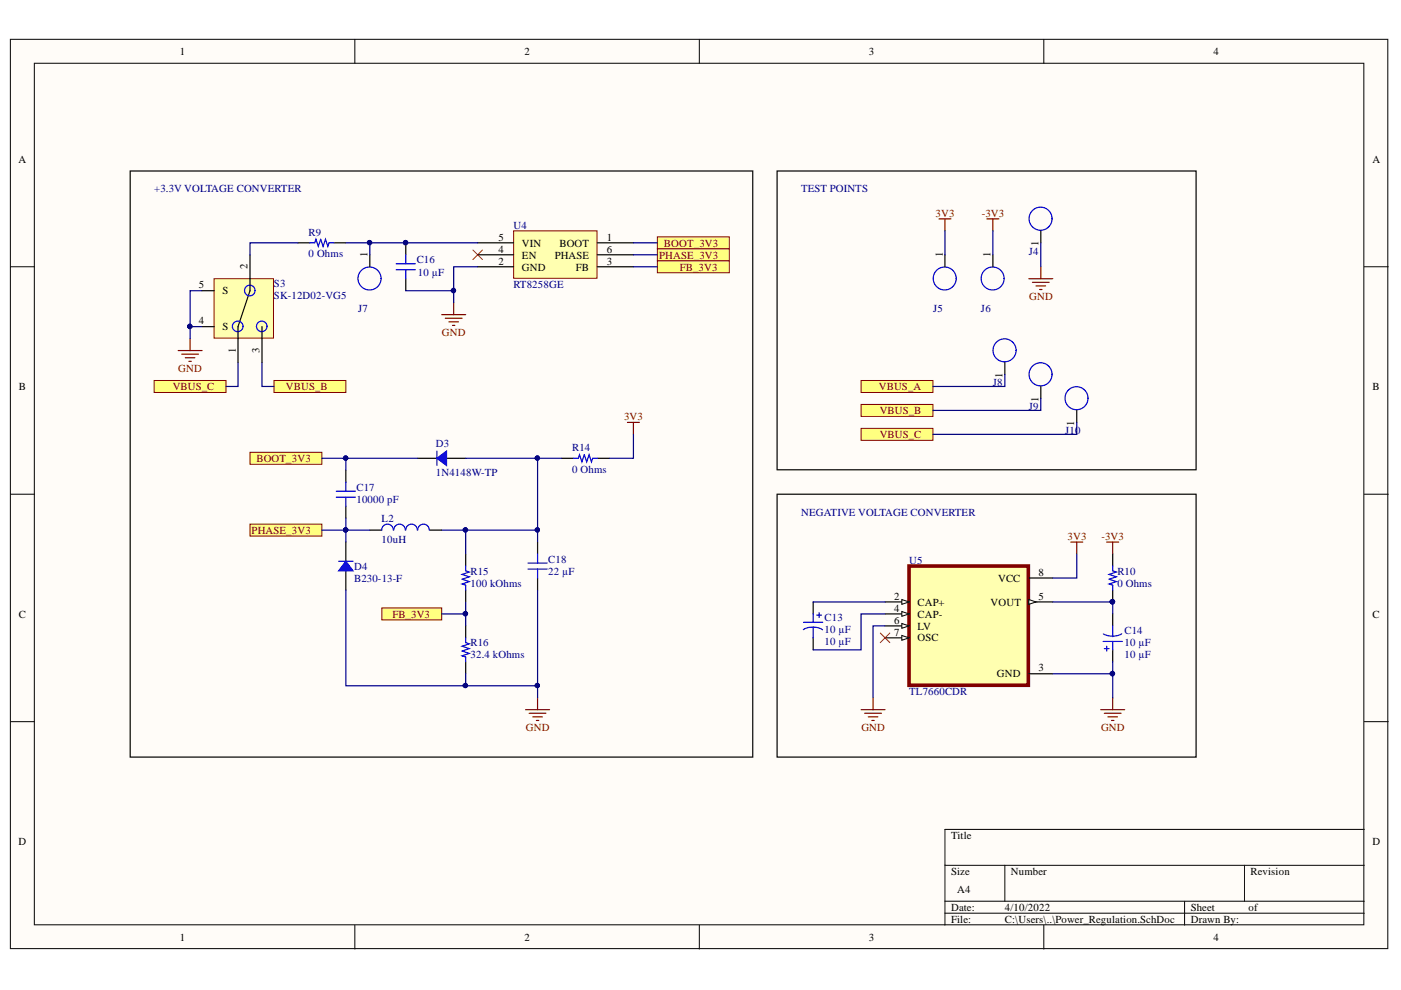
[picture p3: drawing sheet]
<svg xmlns="http://www.w3.org/2000/svg" width="297mm" height="210mm" viewBox="0 0 297 210" stroke-linecap="round" stroke-linejoin="round" font-family="sans-serif">
<defs><g id="words">
<g font-size="2.3">
<text x="38.1" y="11.6">1</text>
<text x="111.2" y="11.6">2</text>
<text x="184.2" y="11.6">3</text>
<text x="257.3" y="11.6">4</text>
<text x="3.9" y="34.5">A</text>
<text x="291" y="34.5">A</text>
<text x="105.7" y="53.6">4</text>
<text x="105.7" y="51">5</text>
<text x="110.7" y="52.3">VIN</text>
<text x="118.6" y="52.3">BOOT</text>
<text x="128.7" y="51">1</text>
<text x="128.7" y="53.6">6</text>
<text x="220.2" y="52.1" transform="rotate(-90 220.2 52.1)">1</text>
<text x="52.5" y="57.1" transform="rotate(-90 52.5 57.1)">2</text>
<text x="78" y="54.6" transform="rotate(-90 78 54.6)">1</text>
<text x="105.7" y="56.1">2</text>
<text x="110.7" y="57.4">GND</text>
<text x="110.7" y="54.8">EN</text>
<text x="117.6" y="54.8">PHASE</text>
<text x="122.1" y="57.4">FB</text>
<text x="128.7" y="56.1">3</text>
<text x="199.9" y="54.6" transform="rotate(-90 199.9 54.6)">1</text>
<text x="210" y="54.6" transform="rotate(-90 210 54.6)">1</text>
<text x="42.2" y="61.2">5</text>
<text x="47.2" y="62.4">S</text>
<text x="42.2" y="68.8">4</text>
<text x="47.2" y="70">S</text>
<text x="50" y="74.9" transform="rotate(-90 50 74.9)">1</text>
<text x="55" y="74.9" transform="rotate(-90 55 74.9)">3</text>
<text x="4" y="82.7">B</text>
<text x="212.6" y="80.1" transform="rotate(-90 212.6 80.1)">1</text>
<text x="291" y="82.7">B</text>
<text x="220.2" y="85.2" transform="rotate(-90 220.2 85.2)">1</text>
<text x="227.8" y="90.2" transform="rotate(-90 227.8 90.2)">1</text>
<text x="211.6" y="123.3">VCC</text>
<text x="220.2" y="122.1">8</text>
<text x="4" y="130.9">C</text>
<text x="189.6" y="127.1">2</text>
<text x="189.6" y="129.7">4</text>
<text x="194.5" y="128.4">CAP+</text>
<text x="194.5" y="130.9">CAP-</text>
<text x="210" y="128.4">VOUT</text>
<text x="220.2" y="127.1">5</text>
<text x="291" y="130.9">C</text>
<text x="189.6" y="132.2">6</text>
<text x="189.6" y="134.7">7</text>
<text x="194.5" y="133.5">LV</text>
<text x="194.5" y="136">OSC</text>
<text x="211.4" y="143.6">GND</text>
<text x="220.2" y="142.3">3</text>
<text x="3.9" y="179.2">D</text>
<text x="201.6" y="177.9">Title</text>
<text x="291" y="179.2">D</text>
<text x="201.6" y="185.5">Size</text>
<text x="214.3" y="185.5">Number</text>
<text x="265.1" y="185.5">Revision</text>
<text x="202.9" y="189.3">A4</text>
<text x="201.6" y="193.1">Date:</text>
<text x="201.6" y="195.7">File:</text>
<text x="213.1" y="193.1">4/10/2022</text>
<text x="213.1" y="195.7">C:\Users\..\Power_Regulation.SchDoc</text>
<text x="252.5" y="193.1">Sheet</text>
<text x="252.5" y="195.7">Drawn By:</text>
<text x="264.7" y="193.1">of</text>
<text x="38.1" y="199.5">1</text>
<text x="111.2" y="199.5">2</text>
<text x="184.2" y="199.5">3</text>
<text x="257.3" y="199.5">4</text>
</g>
<g font-size="2.3" fill="#000080">
<text x="32.7" y="40.8">+3.3V VOLTAGE CONVERTER</text>
<text x="169.9" y="40.8">TEST POINTS</text>
<text x="65.4" y="50">R9</text>
<text x="108.9" y="48.5">U4</text>
<text x="65.4" y="54.6">0 Ohms</text>
<text x="88.4" y="55.8">C16</text>
<text x="88.6" y="58.6">10 µF</text>
<text x="218.1" y="54.1">J4</text>
<text x="58.1" y="60.9">S3</text>
<text x="58.1" y="63.4">SK-12D02-VG5</text>
<text x="108.9" y="61.2">RT8258GE</text>
<text x="75.9" y="66.1">J7</text>
<text x="197.8" y="66.1">J5</text>
<text x="208" y="66.1">J6</text>
<text x="210.5" y="81.9">J8</text>
<text x="218.1" y="87">J9</text>
<text x="92.4" y="94.9">D3</text>
<text x="121.3" y="95.6">R14</text>
<text x="225.8" y="92.1">J10</text>
<text x="92.4" y="100.9">1N4148W-TP</text>
<text x="121.3" y="100.2">0 Ohms</text>
<text x="75.6" y="104.1">C17</text>
<text x="75.6" y="106.6">10000 pF</text>
<text x="80.9" y="110.7">L2</text>
<text x="169.9" y="109.4">NEGATIVE VOLTAGE CONVERTER</text>
<text x="80.9" y="115.2">10uH</text>
<text x="116.3" y="119.3">C18</text>
<text x="192.8" y="119.5">U5</text>
<text x="75.1" y="120.8">D4</text>
<text x="75.1" y="123.3">B230-13-F</text>
<text x="99.8" y="124.4">100 kOhms</text>
<text x="99.8" y="121.8">R15</text>
<text x="116.3" y="121.8">22 µF</text>
<text x="236.9" y="121.8">R10</text>
<text x="236.9" y="124.4">0 Ohms</text>
<text x="174.8" y="131.7">C13</text>
<text x="99.8" y="137">R16</text>
<text x="174.8" y="136.8">10 µF</text>
<text x="174.8" y="134.2">10 µF</text>
<text x="238.4" y="134.5">C14</text>
<text x="238.4" y="137">10 µF</text>
<text x="99.8" y="139.6">32.4 kOhms</text>
<text x="238.4" y="139.6">10 µF</text>
<text x="192.8" y="147.4">TL7660CDR</text>
</g>
<g font-size="2.3" fill="#800000">
<text x="198.3" y="46">3V3</text>
<text x="208.2" y="46">-3V3</text>
<text x="140.8" y="52.3">BOOT_3V3</text>
<text x="139.8" y="54.8">PHASE_3V3</text>
<text x="144.2" y="57.4">FB_3V3</text>
<text x="218.2" y="63.7">GND</text>
<text x="93.7" y="71.3">GND</text>
<text x="36.6" y="82.7">VBUS_C</text>
<text x="37.8" y="78.9">GND</text>
<text x="60.6" y="82.7">VBUS_B</text>
<text x="186.3" y="82.7">VBUS_A</text>
<text x="132.3" y="89">3V3</text>
<text x="186.5" y="87.8">VBUS_B</text>
<text x="186.5" y="92.8">VBUS_C</text>
<text x="54.4" y="97.9">BOOT_3V3</text>
<text x="53.3" y="113.2">PHASE_3V3</text>
<text x="226.3" y="114.5">3V3</text>
<text x="233.5" y="114.5">-3V3</text>
<text x="83.2" y="130.9">FB_3V3</text>
<text x="111.5" y="155">GND</text>
<text x="182.6" y="155">GND</text>
<text x="233.4" y="155">GND</text>
</g>
</g></defs>
<g fill="#fffcf8" stroke="#000" stroke-width=".21">
<path d="M2.2 8.3h292v192.8h-292z"/>
<path d="M7.3 13.4h281.9v182.7h-281.9z"/>
</g>
<g fill="none" stroke="#000" stroke-width=".21">
<path d="M75.2 8.3v5.1M148.3 8.3v5.1M221.3 8.3v5.1M2.2 56.6h5.1M289.3 56.6h5M2.2 104.8h5.1M289.3 104.8h5M2.2 153h5.1M289.3 153h5M289.3 175.9h-89v20.3M75.2 196.2v5M148.3 196.2v5"/>
<path d="M200.3 183.5h89M200.3 191.1h89M200.3 193.6h89M213 183.5v7.6M221.3 196.2v5M251.2 191.1v5.1M263.9 183.5v7.6"/>
</g>
<path d="M93.7 66.7h5M94.4 67.5h3.6M95.2 68.2h2M95.9 69h.5M96.2 64.2v2.5" fill="none" stroke="#800000" stroke-width=".25"/>
<g fill="#ffff80" stroke="#800000" stroke-width=".21">
<path d="M139.4 50.2h15.2v2.6h-15.2z" fill-rule="evenodd"/>
<path d="M139.4 52.8h15.2v2.5h-15.2z" fill-rule="evenodd"/>
<path d="M139.4 55.3h15.2v2.5h-15.2z" fill-rule="evenodd"/>
</g>
<path d="M86 51.5v2.5M86 59.1v2.5M73.3 114.9v4.1M114 114.9v2.6M73.3 121v4.1M114 122.6v2.5" fill="none" stroke="#000" stroke-width=".25"/>
<circle cx="86" cy="51.4" r=".46" fill="#000080" stroke="#000080" stroke-width=".21"/>
<path d="M84 55.9h4.1M84 57.2h4.1M86 54v1.9M86 57.2v1.9M71.8 119h3.1M111.9 119.4h4.1M114 117.5v1.9M111.9 120.6h4.1M114 120.6v2" fill="none" stroke="#00f" stroke-width=".25"/>
<path d="M73.3 119l1.6 2h-3.1z" fill="#00f"/>
<path d="M92.6 95.6v3.1M73.3 119l1.6 2h-3.1z" fill="none" stroke="#00f" stroke-width=".25"/>
<path d="M88.6 97.2h4M94.7 97.2h4" fill="none" stroke="#000" stroke-width=".25"/>
<path d="M92.6 97.2l2.1-1.6v3.1z" fill="#00f"/>
<path d="M92.6 97.2l2.1-1.6v3.1zM71.3 104.1h4.1M71.3 105.4h4.1M73.3 102.2v1.9M73.3 105.4v1.9" fill="none" stroke="#00f" stroke-width=".25"/>
<path d="M73.3 99.7v2.5M73.3 107.3v2.6" fill="none" stroke="#000" stroke-width=".25"/>
<g fill="#ffff80" stroke="#800000" stroke-width=".21">
<path d="M53 95.9h15.2v2.5h-15.2z" fill-rule="evenodd"/>
<path d="M53 111.1h15.2v2.6h-15.2z" fill-rule="evenodd"/>
<path d="M81 128.9h12.7v2.5h-12.7z" fill-rule="evenodd"/>
</g>
<path d="M119.1 97.2h2.5M126.7 97.2h2.5M98.7 117.5v2.5M98.7 125.1v2.5M98.7 132.7v2.5M98.7 140.3v2.6" fill="none" stroke="#000" stroke-width=".25"/>
<path d="M121.6 97.2h1l.3-.8 .5 1.5 .5-1.5 .5 1.5 .5-1.5 .5 1.5 .3-.7h1M98.7 120v1l.8 .3-1.5 .5 1.5 .5-1.5 .5 1.5 .5-1.5 .5 .7 .3v1M98.7 135.2v1.1l.8 .2-1.5 .5 1.5 .5-1.5 .5 1.5 .5-1.5 .5 .7 .3v1" fill="none" stroke="#00f" stroke-width=".25"/>
<path d="M100.3 53l2 2M102.3 53l-2 2" fill="none" stroke="#f00" stroke-width=".21"/>
<path d="M108.9 48.9h17.7v10.1h-17.7z" fill="#ffffb0" stroke="#800000" stroke-width=".21"/>
<path d="M63.2 51.5h2.5M70.8 51.5h2.5M101.3 51.5h7.6M101.3 56.6h7.6M101.3 54h7.6M126.7 51.5h7.6M126.7 56.6h7.6M126.7 54h7.6" fill="none" stroke="#000" stroke-width=".25"/>
<path d="M133 89.6h2.6M134.3 89.6v2.5M111.4 150.5h5.1M112.2 151.2h3.6M113 152h2M113.7 152.8h.5M114 147.9v2.6" fill="none" stroke="#800000" stroke-width=".25"/>
<path d="M65.7 51.5h1l.3-.8 .5 1.5 .5-1.5 .5 1.5 .5-1.5 .5 1.5 .3-.7h1" fill="none" stroke="#00f" stroke-width=".25"/>
<path d="M58.1 80.7h15.2v2.5h-15.2z" fill-rule="evenodd" fill="#ffff80" stroke="#800000" stroke-width=".21"/>
<circle cx="228.2" cy="84.4" r="2.44" fill="none" stroke="#00f" stroke-width=".25"/>
<path d="M228.3 87v2.6" fill="none" stroke="#000" stroke-width=".25"/>
<path d="M182.6 90.8h15.2v2.6h-15.2z" fill-rule="evenodd" fill="#ffff80" stroke="#800000" stroke-width=".21"/>
<g fill="none" stroke="#00f" stroke-width=".25">
<path d="M170.3 133.5a3.9 3.9 0 0 1 4.1 0M170.4 131.9h4M172.4 130.2v1.7M172.4 133v2.2M173.2 130.4h1M173.7 129.9v1M233.9 136h4M234.1 137.5h1.1M234.6 137v1M235.9 132.7v2.3M235.9 136v1.8M237.8 134.4a3.9 3.9 0 0 1-3.9 0"/>
<circle cx="78.4" cy="59" r="2.44"/>
<circle cx="210.5" cy="59" r="2.44"/>
</g>
<path d="M27.6 36.3h132v124.2h-132zM78.4 54v2.6M210.5 54v2.6M164.8 104.8h88.8v55.7h-88.8zM172.4 127.6v2.6M172.4 135.2v2.6M235.9 130.2v2.5M235.9 137.8v2.5" fill="none" stroke="#000" stroke-width=".25"/>
<g fill="none" stroke="#800000" stroke-width=".25">
<path d="M227 114.9h2.6M228.3 114.9v2.6M234.6 114.9h2.6M235.9 114.9v2.6M182.6 150.5h5M183.3 151.2h3.6M184.1 152h2M184.9 152.8h.5M185.1 147.9v2.6M233.4 150.5h5.1M234.1 151.2h3.6M234.9 152h2"/>
<path d="M235.7 152.8h.5M235.9 147.9v2.6"/>
</g>
<g fill="#ffff80" stroke="#800000" stroke-width=".21">
<path d="M182.6 80.7h15.2v2.5h-15.2z" fill-rule="evenodd"/>
<path d="M182.6 85.7h15.2v2.6h-15.2z" fill-rule="evenodd"/>
<path d="M32.7 80.7h15.2v2.5h-15.2z" fill-rule="evenodd"/>
</g>
<g fill="none" stroke="#00f" stroke-width=".25">
<path d="M235.9 120v1l.8 .3-1.5 .5 1.5 .5-1.5 .5 1.5 .5-1.5 .5 .7 .3v1"/>
<circle cx="200.3" cy="59" r="2.44"/>
<circle cx="220.6" cy="46.4" r="2.44"/>
<circle cx="213" cy="74.3" r="2.44"/>
<circle cx="220.6" cy="79.4" r="2.44"/>
</g>
<path d="M164.8 36.3h88.8v63.3h-88.8zM200.3 54v2.6M220.7 48.9v2.6M213 76.9v2.5M220.7 81.9v2.6M235.9 117.5v2.5M235.9 125.1v2.5" fill="none" stroke="#000" stroke-width=".25"/>
<path d="M199.1 46.4h2.5M200.3 46.4v2.5M209.2 46.4h2.6M210.5 46.4v2.5M218.1 59.1h5.1M218.9 59.9h3.5M220.7 56.6v2.5M219.7 60.6h2M220.4 61.4h.5" fill="none" stroke="#800000" stroke-width=".25"/>
<circle cx="235.9" cy="127.6" r=".46" fill="#000080" stroke="#000080" stroke-width=".21"/>
<path d="M45.4 59.1h12.6v12.6h-12.6z" fill="#ffffb0" stroke="#800000" stroke-width=".21"/>
<path d="M53 54v7.6l-2.5 7.7v7.6M42.8 61.6h2.6M42.8 69.3h2.6M55.5 69.3v7.6" fill="none" stroke="#000" stroke-width=".25"/>
<g fill="none" stroke="#00f" stroke-width=".25">
<circle cx="50.4" cy="69.2" r="1.12"/>
<circle cx="52.9" cy="61.6" r="1.12"/>
<circle cx="55.5" cy="69.2" r="1.12"/>
</g>
<path d="M37.8 74.3h5M38.5 75.1h3.6M39.3 75.9h2M40 76.6h.6M40.3 71.8v2.5" fill="none" stroke="#800000" stroke-width=".25"/>
<path d="M192.7 120h25.3v25.3h-25.3z" fill="#ffffb0" stroke="#800000" stroke-width=".76"/>
<path d="M187.6 127.6h5.1" fill="none" stroke="#000" stroke-width=".25"/>
<path d="M191.2 127.1l1.5 .5-1.5 .5z" fill="#fffcf8"/>
<path d="M191.2 127.1l1.5 .5-1.5 .5z" fill="none" stroke="#000" stroke-width=".21"/>
<path d="M187.6 130.2h5.1" fill="none" stroke="#000" stroke-width=".25"/>
<path d="M191.2 129.7l1.5 .5-1.5 .5z" fill="#fffcf8"/>
<path d="M191.2 129.7l1.5 .5-1.5 .5z" fill="none" stroke="#000" stroke-width=".21"/>
<path d="M187.6 132.7h5.1" fill="none" stroke="#000" stroke-width=".25"/>
<path d="M191.2 132.2l1.5 .5-1.5 .5z" fill="#fffcf8"/>
<path d="M191.2 132.2l1.5 .5-1.5 .5z" fill="none" stroke="#000" stroke-width=".21"/>
<path d="M187.6 135.2h5.1" fill="none" stroke="#000" stroke-width=".25"/>
<path d="M191.2 134.7l1.5 .5-1.5 .5z" fill="#fffcf8"/>
<path d="M191.2 134.7l1.5 .5-1.5 .5z" fill="none" stroke="#000" stroke-width=".21"/>
<path d="M218.1 122.6h5.1M218.1 127.6h5.1" fill="none" stroke="#000" stroke-width=".25"/>
<path d="M218.1 127.1l1.6 .5-1.6 .5z" fill="#fffcf8"/>
<path d="M218.1 127.1l1.6 .5-1.6 .5z" fill="none" stroke="#000" stroke-width=".21"/>
<path d="M78.4 112.4h2.6M91.1 112.4h2.6M218.1 142.9h5.1" fill="none" stroke="#000" stroke-width=".25"/>
<path d="M186.6 134.2l2.1 2.1M188.7 134.2l-2.1 2.1" fill="none" stroke="#f00" stroke-width=".21"/>
<path d="M80.9 112.4a1.23 1.23 0 0 1 1.3-1.3 1.23 1.23 0 0 1 1.2 1.3M83.5 112.4a1.22 1.22 0 0 1 1.2-1.3 1.22 1.22 0 0 1 1.2 1.3M86 112.4a1.22 1.22 0 0 1 1.3-1.3 1.22 1.22 0 0 1 1.2 1.3M88.6 112.4a1.22 1.22 0 0 1 1.2-1.3 1.22 1.22 0 0 1 1.2 1.3" fill="none" stroke="#00f" stroke-width=".25"/>
<g fill="none" stroke="#000080" stroke-width=".25">
<path d="M63.2 51.5h-10.2v2.5M73.3 51.5h28M78.4 51.5v2.5M101.3 56.6h-5.1v7.6M134.3 51.5h5.1M134.3 54h5.1M134.3 56.6h5.1M200.3 48.9v5.1M210.5 48.9v5.1M220.7 51.5v5.1M40.3 69.3h2.5M42.8 61.6h-2.5v10.2"/>
<path d="M50.5 76.9v5h-2.6M55.5 76.9v5h2.6M86 61.6h10.2M213 79.4v2.5h-15.2M68.2 97.2h20.4M73.3 97.2v2.5M98.7 97.2h15.3M119.1 97.2h-5.1v15.2h-15.3v5.1M134.3 92.1v5.1h-5.1M220.7 84.5v2.5h-22.9M228.3 89.6v2.5h-30.5M68.2 112.4h10.2"/>
<path d="M73.3 109.9v5M93.7 112.4h5M114 112.4v2.5M228.3 117.5v5.1h-5.1M73.3 125.1v20.3h40.7v2.5M93.7 130.2h5v2.5M98.7 127.6v2.6M114 125.1v20.3M172.4 127.6h15.2M187.6 130.2h-5v7.6h-10.2M187.6 132.7h-2.5v15.2M223.2 127.6h12.7v2.6"/>
<path d="M98.7 142.9v2.5M235.9 140.3v2.6h-12.7M235.9 142.9v5"/>
</g>
<g fill="#000080" stroke="#000080" stroke-width=".21">
<circle cx="96.1" cy="61.6" r=".46"/>
<circle cx="98.7" cy="145.3" r=".46"/>
<circle cx="113.9" cy="145.3" r=".46"/>
<circle cx="98.7" cy="130.1" r=".46"/>
<circle cx="98.7" cy="112.3" r=".46"/>
<circle cx="113.9" cy="112.3" r=".46"/>
<circle cx="113.9" cy="97.1" r=".46"/>
<circle cx="73.3" cy="97.1" r=".46"/>
<circle cx="78.4" cy="51.4" r=".46"/>
<circle cx="235.9" cy="127.6" r=".46"/>
<circle cx="235.8" cy="142.8" r=".47"/>
<circle cx="73.3" cy="112.3" r=".46"/>
<circle cx="86" cy="51.4" r=".46"/>
<circle cx="40.2" cy="69.2" r=".46"/>
</g>
<use href="#words"/>
</svg>
